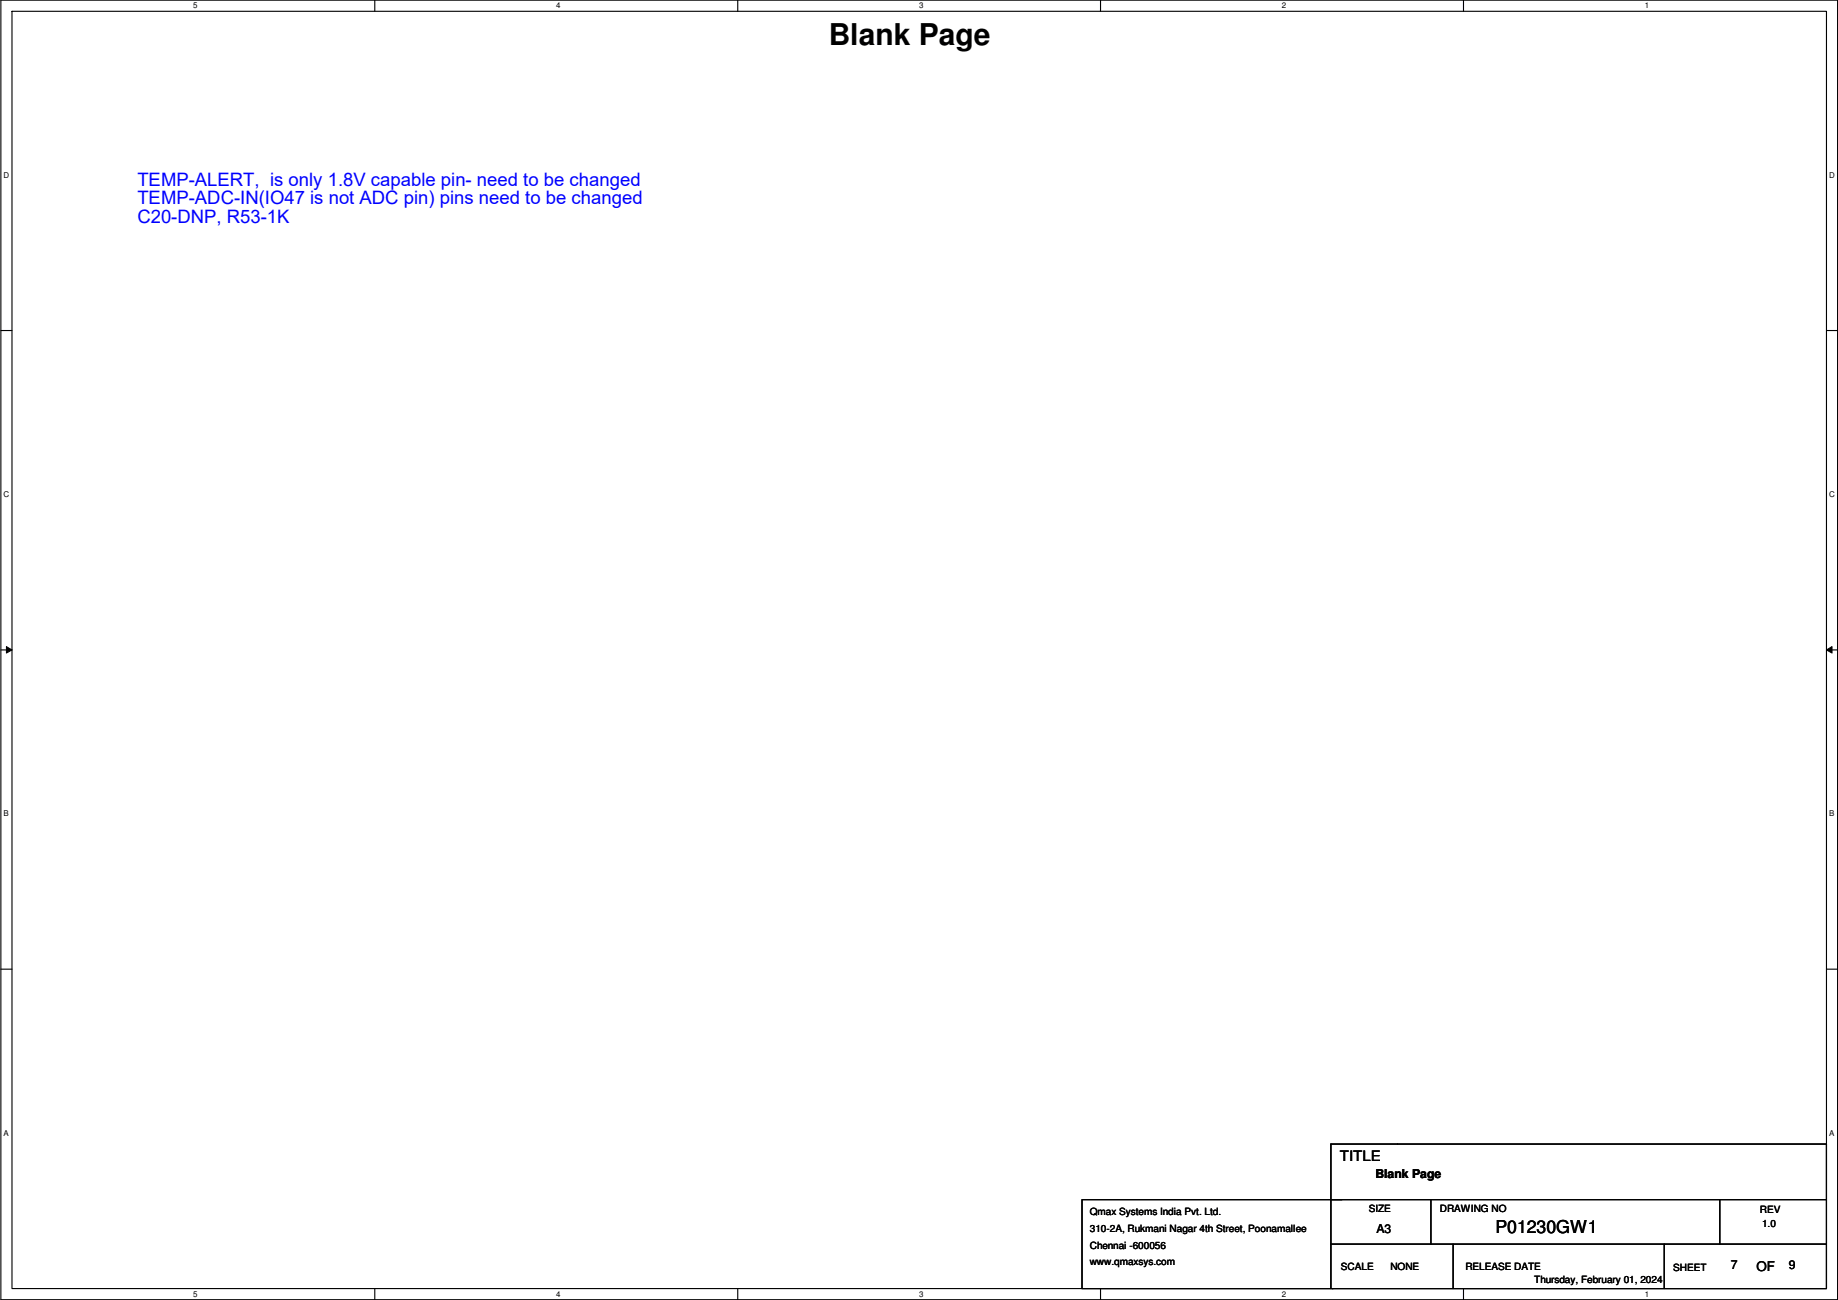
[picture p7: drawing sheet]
<svg xmlns="http://www.w3.org/2000/svg" width="420mm" height="297mm" viewBox="0 0 420 297" stroke-linecap="round" stroke-linejoin="round" font-family="sans-serif">
<defs><g id="words">
<text font-size="6.9" x="189.4" y="10.2">Blank Page</text>
<g font-size="4.2" fill="#00f">
<text x="31.4" y="42.5">TEMP-ALERT, is only 1.8V capable pin- need to be changed</text>
<text x="31.4" y="46.7">TEMP-ADC-IN(IO47 is not ADC pin) pins need to be changed</text>
<text x="31.4" y="50.9">C20-DNP, R53-1K</text>
</g>
<text font-size="4.1" x="341.8" y="281.8">P01230GW1</text>
<text font-size="3.3" x="306.3" y="265.4">TITLE</text>
<text font-size="3" x="401.5" y="290.3">OF</text>
<g font-size="2.8">
<text x="314.4" y="269.1">Blank Page</text>
<text x="314.7" y="281.7">A3</text>
<text x="395.7" y="289.9">7</text>
<text x="408.9" y="289.9">9</text>
</g>
<g font-size="2.3">
<text x="249.1" y="277.7">Qmax Systems India Pvt. Ltd.</text>
<text x="249.1" y="281.5">310-2A, Rukmani Nagar 4th Street, Poonamallee</text>
<text x="312.9" y="276.9">SIZE</text>
<text x="329.1" y="276.9">DRAWING NO</text>
<text x="402.3" y="277.2">REV</text>
<text x="402.8" y="280.2">1.0</text>
<text x="249.1" y="285.3">Chennai -600056</text>
<text x="249.1" y="289.1">www.qmaxsys.com</text>
<text x="306.5" y="290.2">SCALE</text>
<text x="317.8" y="290.2">NONE</text>
<text x="335" y="290.2">RELEASE DATE</text>
<text x="350.7" y="293.2">Thursday, February 01, 2024</text>
<text x="382.5" y="290.4">SHEET</text>
</g>
<g font-size="1.8">
<text x="44.2" y="1.9">5</text>
<text x="127.1" y="1.9">4</text>
<text x="210.1" y="1.9">3</text>
<text x="293" y="1.9">2</text>
<text x="376" y="1.9">1</text>
<text x=".8" y="40.6">D</text>
<text x="418.2" y="40.6">D</text>
<text x=".8" y="113.6">C</text>
<text x="418.2" y="113.6">C</text>
<text x=".8" y="186.6">B</text>
<text x="418.2" y="186.6">B</text>
<text x=".8" y="259.5">A</text>
<text x="418.2" y="259.5">A</text>
<text x="44.2" y="296.3">5</text>
<text x="127.1" y="296.3">4</text>
<text x="210.1" y="296.3">3</text>
<text x="293" y="296.3">2</text>
<text x="376" y="296.3">1</text>
</g>
</g></defs>
<path d="M.2 0h419.9v297h-419.9zM2.7 2.6h414.8v291.8h-414.8z" fill="none" stroke="#000" stroke-width=".25"/>
<g fill="#fff">
<path d="M44.2 .3h1v2h-1z"/>
<path d="M44.2 294.7h1v2h-1z"/>
</g>
<path d="M85.7 0v2.6M85.7 294.4v2.6" fill="none" stroke="#000" stroke-width=".25"/>
<g fill="#fff">
<path d="M127.1 .3h1v2h-1z"/>
<path d="M127.1 294.7h1v2h-1z"/>
</g>
<path d="M168.6 0v2.6M168.6 294.4v2.6" fill="none" stroke="#000" stroke-width=".25"/>
<g fill="#fff">
<path d="M210.1 .3h1v2h-1z"/>
<path d="M210.1 294.7h1v2h-1z"/>
</g>
<path d="M251.6 0v2.6M251.6 294.4v2.6" fill="none" stroke="#000" stroke-width=".25"/>
<g fill="#fff">
<path d="M293 .3h1v2h-1z"/>
<path d="M293 294.7h1v2h-1z"/>
</g>
<path d="M334.5 0v2.6M334.5 294.4v2.6" fill="none" stroke="#000" stroke-width=".25"/>
<g fill="#fff">
<path d="M376 .3h1v2h-1z"/>
<path d="M376 294.7h1v2h-1z"/>
<path d="M.8 39h1.3v2h-1.3z"/>
<path d="M418.2 39h1.2v2h-1.2z"/>
<path d="M.8 112h1.3v2h-1.3z"/>
<path d="M418.2 112h1.2v2h-1.2z"/>
</g>
<path d="M.2 75.5h2.5M417.5 75.5h2.6" fill="none" stroke="#000" stroke-width=".25"/>
<g fill="#fff">
<path d="M.8 185h1.2v1.9h-1.2z"/>
<path d="M418.2 185h1.1v1.9h-1.1z"/>
</g>
<path d="M.2 148.5h2.5M417.5 148.5h2.6" fill="none" stroke="#000" stroke-width=".25"/>
<path d="M1.5 147.7l1.2 .8-1.2 .7zM417.5 148.5l1.3-.8v1.5z" fill="#000"/>
<path d="M1.5 147.7l1.2 .8-1.2 .7zM417.5 148.5l1.3-.8v1.5z" fill="none" stroke="#000" stroke-width=".23"/>
<g fill="#fff">
<path d="M.8 257.9h1.2v2h-1.2z"/>
<path d="M418.2 257.9h1.1v2h-1.1z"/>
</g>
<path d="M.2 221.4h2.5M417.5 221.4h2.6M304.2 274.1h113.3M306.8 274.1h-59.5v20.3h57.4M327.1 274.1v10.2M393.1 274.1v10.2M304.2 284.3h113.3M304.5 294.4h113v-33h-113.3v33M332.2 284.3v10.1M380.4 284.3v10.1" fill="none" stroke="#000" stroke-width=".25"/>
<use href="#words"/>
</svg>
